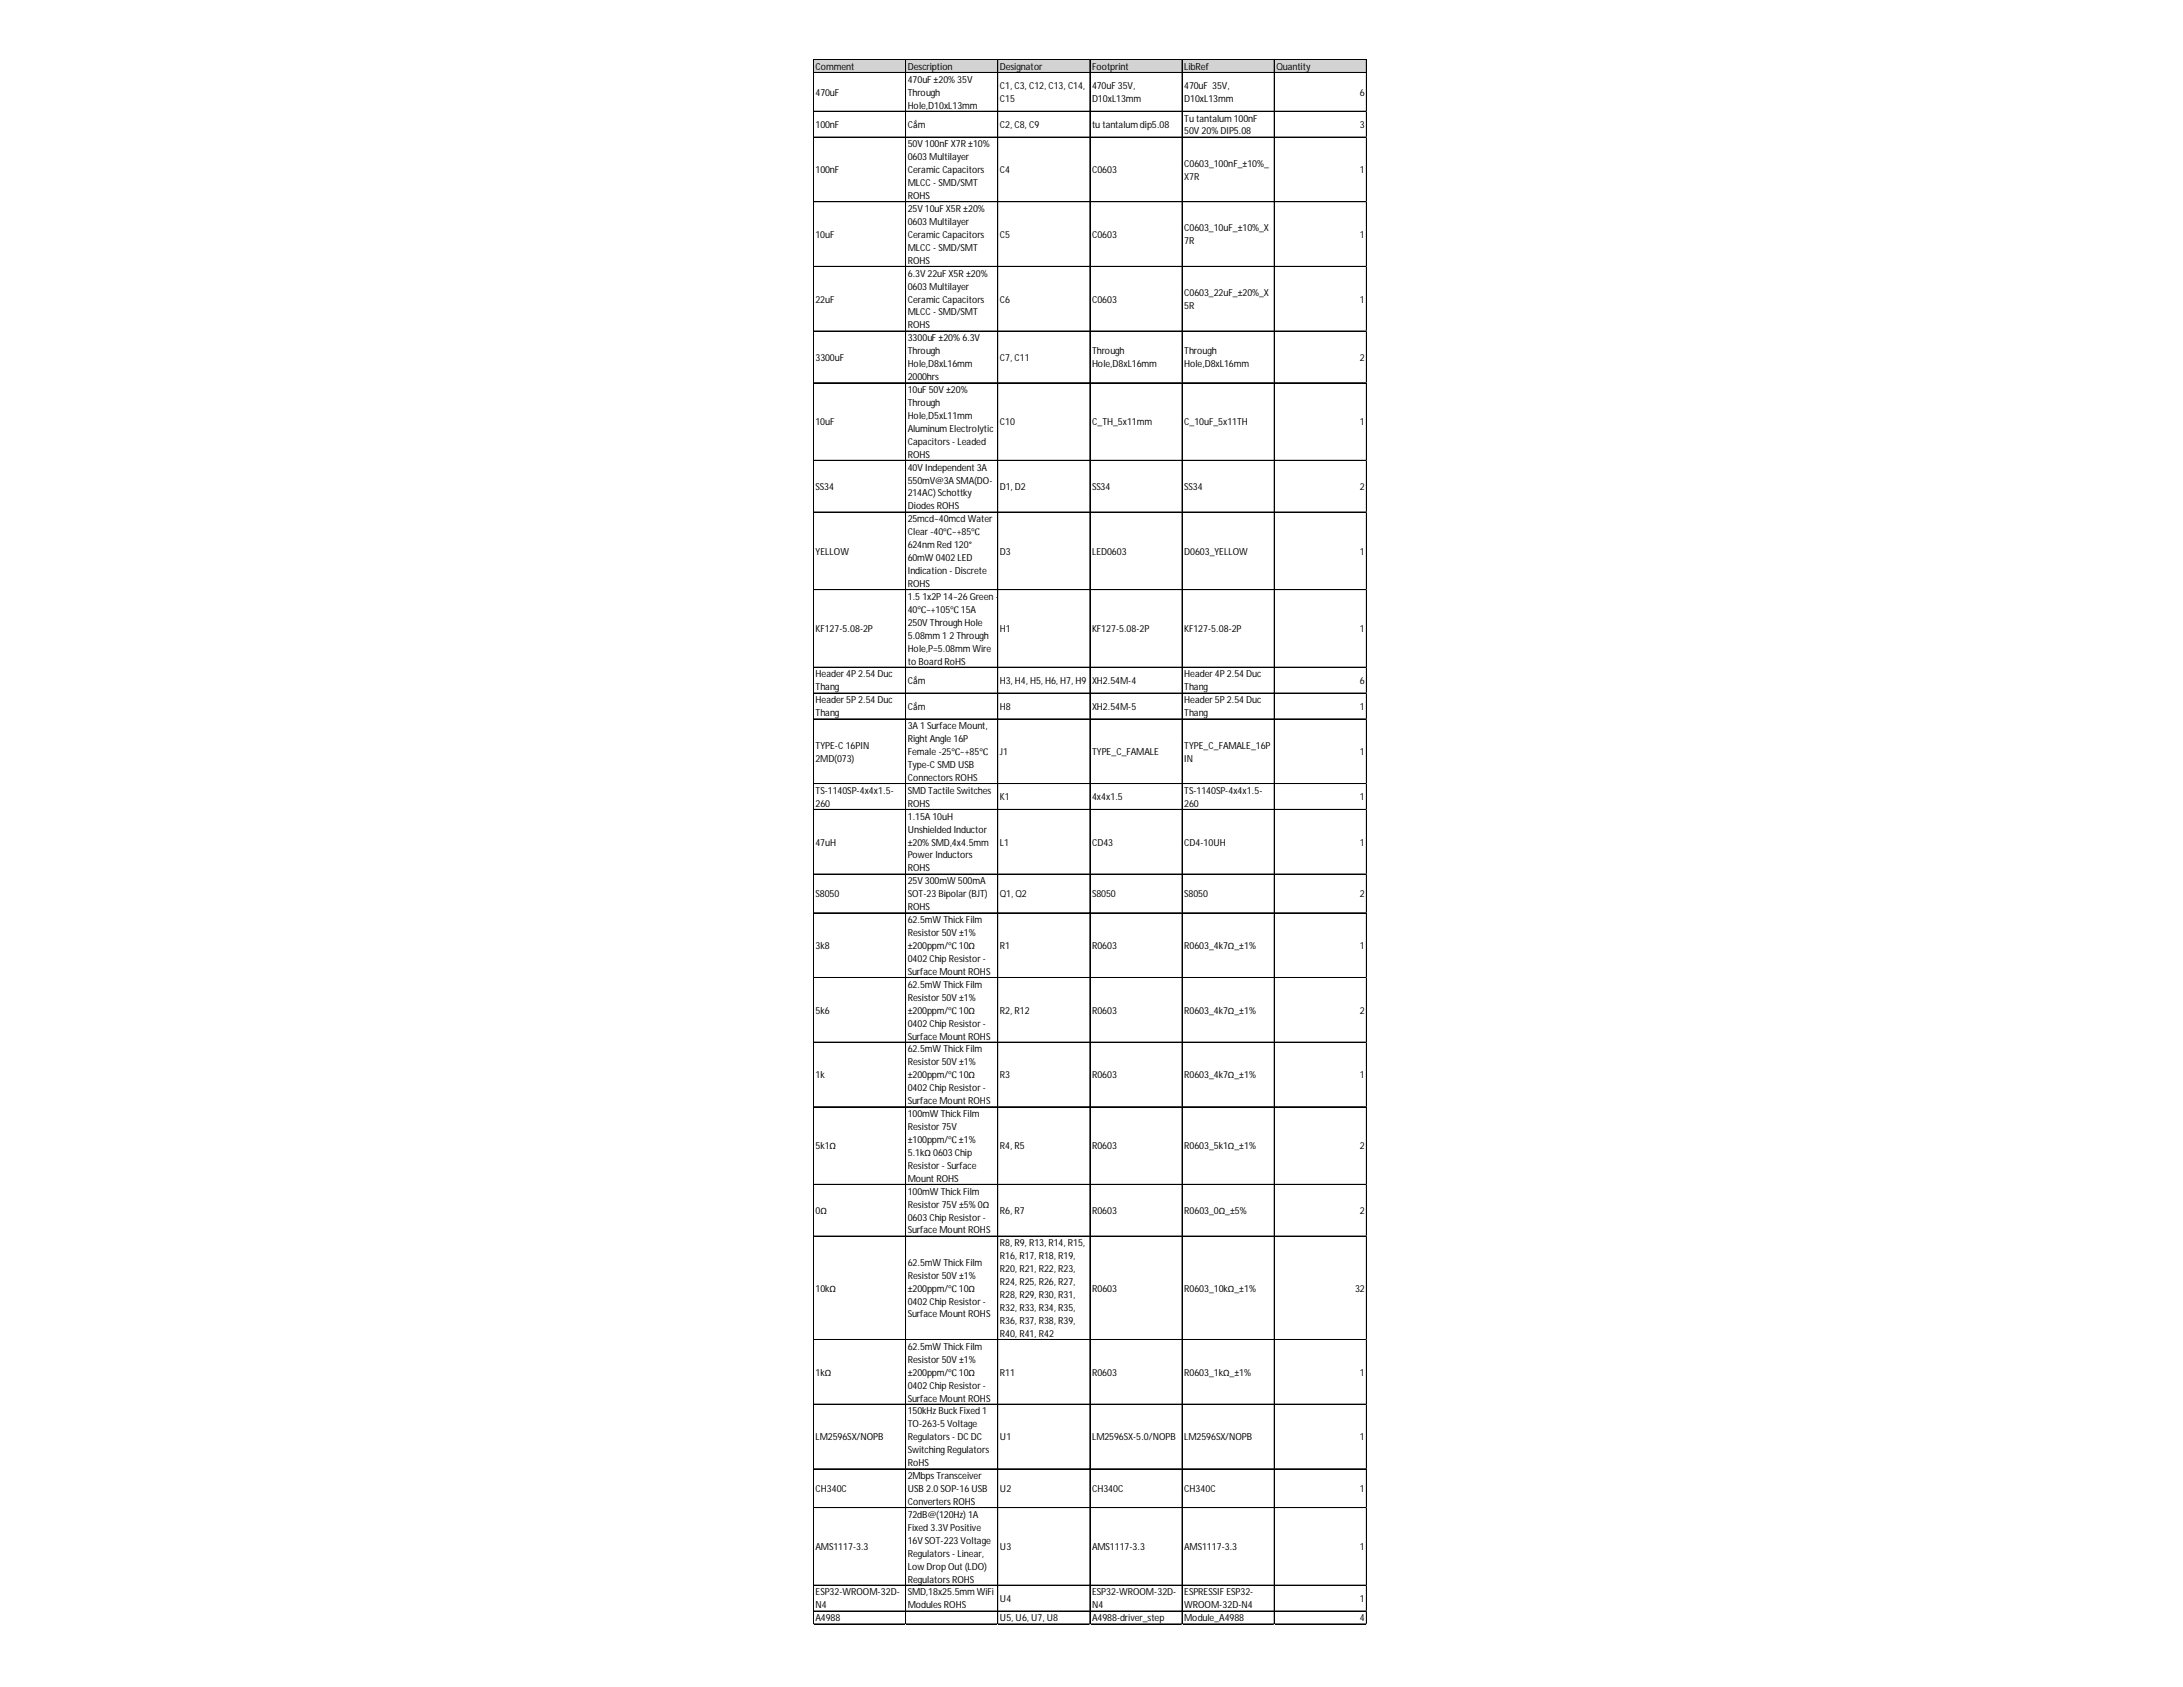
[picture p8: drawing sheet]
<svg xmlns="http://www.w3.org/2000/svg" width="279mm" height="216mm" viewBox="0 0 279 216" stroke-linecap="round" stroke-linejoin="round" font-family="sans-serif">
<defs><g id="words">
<g font-size="1.2">
<text x="104.4" y="8.9">Comment</text>
<text x="116.2" y="8.9">Description</text>
<text x="116.2" y="10.6">470uF ±20% 35V</text>
<text x="128" y="8.9">Designator</text>
<text x="128" y="11.4">C1, C3, C12, C13, C14,</text>
<text x="139.8" y="8.9">Footprint</text>
<text x="139.8" y="11.4">470uF 35V,</text>
<text x="151.6" y="8.9">LibRef</text>
<text x="151.6" y="11.4">470uF 35V,</text>
<text x="163.4" y="8.9">Quantity</text>
<text x="104.4" y="12.2">470uF</text>
<text x="104.4" y="16.4">100nF</text>
<text x="116.2" y="12.2">Through</text>
<text x="116.2" y="13.9">Hole,D10xL13mm</text>
<text x="116.2" y="16.4">Cắm</text>
<text x="128" y="13.1">C15</text>
<text x="128" y="16.4">C2, C8, C9</text>
<text x="139.8" y="13.1">D10xL13mm</text>
<text x="139.8" y="16.4">tu tantalum dip5.08</text>
<text x="151.6" y="13.1">D10xL13mm</text>
<text x="151.6" y="15.6">Tu tantalum 100nF</text>
<text x="151.6" y="17.2">50V 20% DIP5.08</text>
<text x="174.1" y="12.2">6</text>
<text x="174.1" y="16.4">3</text>
<text x="104.4" y="22.2">100nF</text>
<text x="116.2" y="18.9">50V 100nF X7R ±10%</text>
<text x="116.2" y="20.5">0603 Multilayer</text>
<text x="116.2" y="22.2">Ceramic Capacitors</text>
<text x="116.2" y="23.8">MLCC - SMD/SMT</text>
<text x="128" y="22.2">C4</text>
<text x="139.8" y="22.2">C0603</text>
<text x="151.6" y="21.3">C0603_100nF_±10%_</text>
<text x="151.6" y="23">X7R</text>
<text x="174.1" y="22.2">1</text>
<text x="116.2" y="25.5">ROHS</text>
<text x="116.2" y="27.1">25V 10uF X5R ±20%</text>
<text x="116.2" y="28.8">0603 Multilayer</text>
<text x="151.6" y="29.6">C0603_10uF_±10%_X</text>
<text x="104.4" y="30.4">10uF</text>
<text x="116.2" y="30.4">Ceramic Capacitors</text>
<text x="116.2" y="32.1">MLCC - SMD/SMT</text>
<text x="116.2" y="33.8">ROHS</text>
<text x="116.2" y="35.4">6.3V 22uF X5R ±20%</text>
<text x="128" y="30.4">C5</text>
<text x="139.8" y="30.4">C0603</text>
<text x="151.6" y="31.3">7R</text>
<text x="174.1" y="30.4">1</text>
<text x="104.4" y="38.7">22uF</text>
<text x="116.2" y="37.1">0603 Multilayer</text>
<text x="116.2" y="38.7">Ceramic Capacitors</text>
<text x="116.2" y="40.4">MLCC - SMD/SMT</text>
<text x="128" y="38.7">C6</text>
<text x="139.8" y="38.7">C0603</text>
<text x="151.6" y="37.9">C0603_22uF_±20%_X</text>
<text x="151.6" y="39.5">5R</text>
<text x="174.1" y="38.7">1</text>
<text x="104.4" y="46.2">3300uF</text>
<text x="116.2" y="42">ROHS</text>
<text x="116.2" y="43.7">3300uF ±20% 6.3V</text>
<text x="116.2" y="45.3">Through</text>
<text x="116.2" y="47">Hole,D8xL16mm</text>
<text x="128" y="46.2">C7, C11</text>
<text x="139.8" y="45.3">Through</text>
<text x="139.8" y="47">Hole,D8xL16mm</text>
<text x="151.6" y="45.3">Through</text>
<text x="151.6" y="47">Hole,D8xL16mm</text>
<text x="174.1" y="46.2">2</text>
<text x="116.2" y="48.6">2000hrs</text>
<text x="116.2" y="50.3">10uF 50V ±20%</text>
<text x="116.2" y="52">Through</text>
<text x="116.2" y="53.6">Hole,D5xL11mm</text>
<text x="104.4" y="54.4">10uF</text>
<text x="116.2" y="55.3">Aluminum Electrolytic</text>
<text x="116.2" y="56.9">Capacitors - Leaded</text>
<text x="116.2" y="58.6">ROHS</text>
<text x="128" y="54.4">C10</text>
<text x="139.8" y="54.4">C_TH_5x11mm</text>
<text x="151.6" y="54.4">C_10uF_5x11TH</text>
<text x="174.1" y="54.4">1</text>
<text x="104.4" y="62.7">SS34</text>
<text x="116.2" y="60.2">40V Independent 3A</text>
<text x="116.2" y="61.9">550mV@3A SMA(DO-</text>
<text x="116.2" y="63.5">214AC) Schottky</text>
<text x="116.2" y="65.2">Diodes ROHS</text>
<text x="128" y="62.7">D1, D2</text>
<text x="139.8" y="62.7">SS34</text>
<text x="151.6" y="62.7">SS34</text>
<text x="174.1" y="62.7">2</text>
<text x="104.4" y="71">YELLOW</text>
<text x="116.2" y="66.8">25mcd~40mcd Water</text>
<text x="116.2" y="68.5">Clear -40℃~+85℃</text>
<text x="116.2" y="70.2">624nm Red 120°</text>
<text x="116.2" y="71.8">60mW 0402 LED</text>
<text x="128" y="71">D3</text>
<text x="139.8" y="71">LED0603</text>
<text x="151.6" y="71">D0603_YELLOW</text>
<text x="174.1" y="71">1</text>
<text x="116.2" y="73.5">Indication - Discrete</text>
<text x="116.2" y="75.1">ROHS</text>
<text x="116.2" y="76.8">1.5 1x2P14~26 Green -</text>
<text x="104.4" y="80.9">KF127-5.08-2P</text>
<text x="116.2" y="78.4">40℃~+105℃ 15A</text>
<text x="116.2" y="80.1">250V Through Hole</text>
<text x="116.2" y="81.7">5.08mm 1 2 Through</text>
<text x="116.2" y="83.4">Hole,P=5.08mm Wire</text>
<text x="128" y="80.9">H1</text>
<text x="139.8" y="80.9">KF127-5.08-2P</text>
<text x="151.6" y="80.9">KF127-5.08-2P</text>
<text x="174.1" y="80.9">1</text>
<text x="104.4" y="86.7">Header 4P 2.54 Duc</text>
<text x="104.4" y="88.4">Thang</text>
<text x="116.2" y="85">to Board RoHS</text>
<text x="116.2" y="87.5">Cắm</text>
<text x="128" y="87.5">H3, H4, H5, H6, H7, H9</text>
<text x="139.8" y="87.5">XH2.54M-4</text>
<text x="151.6" y="86.7">Header 4P 2.54 Duc</text>
<text x="151.6" y="88.4">Thang</text>
<text x="174.1" y="87.5">6</text>
<text x="104.4" y="90">Header 5P 2.54 Duc</text>
<text x="104.4" y="91.7">Thang</text>
<text x="104.4" y="95.8">TYPE-C 16PIN</text>
<text x="116.2" y="90.8">Cắm</text>
<text x="116.2" y="93.3">3A 1 Surface Mount,</text>
<text x="116.2" y="95">Right Angle 16P</text>
<text x="128" y="90.8">H8</text>
<text x="139.8" y="90.8">XH2.54M-5</text>
<text x="151.6" y="90">Header 5P 2.54 Duc</text>
<text x="151.6" y="91.7">Thang</text>
<text x="151.6" y="95.8">TYPE_C_FAMALE_16P</text>
<text x="174.1" y="90.8">1</text>
<text x="104.4" y="97.5">2MD(073)</text>
<text x="104.4" y="101.6">TS-1140SP-4x4x1.5-</text>
<text x="116.2" y="96.6">Female -25℃~+85℃</text>
<text x="116.2" y="98.3">Type-C SMD USB</text>
<text x="116.2" y="99.9">Connectors ROHS</text>
<text x="116.2" y="101.6">SMD Tactile Switches</text>
<text x="128" y="96.6">J1</text>
<text x="139.8" y="96.6">TYPE_C_FAMALE</text>
<text x="151.6" y="97.5">IN</text>
<text x="151.6" y="101.6">TS-1140SP-4x4x1.5-</text>
<text x="174.1" y="96.6">1</text>
<text x="104.4" y="103.3">260</text>
<text x="116.2" y="103.3">ROHS</text>
<text x="116.2" y="104.9">1.15A 10uH</text>
<text x="116.2" y="106.6">Unshielded Inductor</text>
<text x="128" y="102.4">K1</text>
<text x="139.8" y="102.4">4x4x1.5</text>
<text x="151.6" y="103.3">260</text>
<text x="174.1" y="102.4">1</text>
<text x="104.4" y="108.2">47uH</text>
<text x="116.2" y="108.2">±20% SMD,4x4.5mm</text>
<text x="116.2" y="109.9">Power Inductors</text>
<text x="116.2" y="111.5">ROHS</text>
<text x="116.2" y="113.2">25V 300mW 500mA</text>
<text x="128" y="108.2">L1</text>
<text x="139.8" y="108.2">CD43</text>
<text x="151.6" y="108.2">CD4-10UH</text>
<text x="174.1" y="108.2">1</text>
<text x="104.4" y="114.8">S8050</text>
<text x="116.2" y="114.8">SOT-23 Bipolar(BJT)</text>
<text x="116.2" y="116.5">ROHS</text>
<text x="116.2" y="118.1">62.5mW Thick Film</text>
<text x="116.2" y="119.8">Resistor 50V ±1%</text>
<text x="128" y="114.8">Q1, Q2</text>
<text x="139.8" y="114.8">S8050</text>
<text x="151.6" y="114.8">S8050</text>
<text x="174.1" y="114.8">2</text>
<text x="104.4" y="121.5">3k8</text>
<text x="116.2" y="121.5">±200ppm/℃ 10Ω</text>
<text x="116.2" y="123.1">0402 Chip Resistor -</text>
<text x="116.2" y="124.8">Surface Mount ROHS</text>
<text x="128" y="121.5">R1</text>
<text x="139.8" y="121.5">R0603</text>
<text x="151.6" y="121.5">R0603_4k7Ω_±1%</text>
<text x="174.1" y="121.5">1</text>
<text x="104.4" y="129.7">5k6</text>
<text x="116.2" y="126.4">62.5mW Thick Film</text>
<text x="116.2" y="128.1">Resistor 50V ±1%</text>
<text x="116.2" y="129.7">±200ppm/℃ 10Ω</text>
<text x="116.2" y="131.4">0402 Chip Resistor -</text>
<text x="128" y="129.7">R2, R12</text>
<text x="139.8" y="129.7">R0603</text>
<text x="151.6" y="129.7">R0603_4k7Ω_±1%</text>
<text x="174.1" y="129.7">2</text>
<text x="104.4" y="138">1k</text>
<text x="116.2" y="133">Surface Mount ROHS</text>
<text x="116.2" y="134.7">62.5mW Thick Film</text>
<text x="116.2" y="136.3">Resistor 50V ±1%</text>
<text x="116.2" y="138">±200ppm/℃ 10Ω</text>
<text x="128" y="138">R3</text>
<text x="139.8" y="138">R0603</text>
<text x="151.6" y="138">R0603_4k7Ω_±1%</text>
<text x="174.1" y="138">1</text>
<text x="116.2" y="139.7">0402 Chip Resistor -</text>
<text x="116.2" y="141.3">Surface Mount ROHS</text>
<text x="116.2" y="143">100mW Thick Film</text>
<text x="104.4" y="147.1">5k1Ω</text>
<text x="116.2" y="144.6">Resistor 75V</text>
<text x="116.2" y="146.3">±100ppm/℃ ±1%</text>
<text x="116.2" y="147.9">5.1kΩ 0603 Chip</text>
<text x="116.2" y="149.6">Resistor - Surface</text>
<text x="128" y="147.1">R4, R5</text>
<text x="139.8" y="147.1">R0603</text>
<text x="151.6" y="147.1">R0603_5k1Ω_±1%</text>
<text x="174.1" y="147.1">2</text>
<text x="104.4" y="155.4">0Ω</text>
<text x="116.2" y="151.2">Mount ROHS</text>
<text x="116.2" y="152.9">100mW Thick Film</text>
<text x="116.2" y="154.5">Resistor 75V ±5% 0Ω</text>
<text x="128" y="155.4">R6, R7</text>
<text x="139.8" y="155.4">R0603</text>
<text x="151.6" y="155.4">R0603_0Ω_±5%</text>
<text x="174.1" y="155.4">2</text>
<text x="116.2" y="156.2">0603 Chip Resistor -</text>
<text x="116.2" y="157.9">Surface Mount ROHS</text>
<text x="116.2" y="162">62.5mW Thick Film</text>
<text x="128" y="159.5">R8, R9, R13, R14, R15,</text>
<text x="128" y="161.2">R16, R17, R18, R19,</text>
<text x="104.4" y="165.3">10kΩ</text>
<text x="116.2" y="163.6">Resistor 50V ±1%</text>
<text x="116.2" y="165.3">±200ppm/℃ 10Ω</text>
<text x="116.2" y="167">0402 Chip Resistor -</text>
<text x="128" y="162.8">R20, R21, R22, R23,</text>
<text x="128" y="164.5">R24, R25, R26, R27,</text>
<text x="128" y="166.1">R28, R29, R30, R31,</text>
<text x="128" y="167.8">R32, R33, R34, R35,</text>
<text x="139.8" y="165.3">R0603</text>
<text x="151.6" y="165.3">R0603_10kΩ_±1%</text>
<text x="173.4" y="165.3">32</text>
<text x="116.2" y="168.6">Surface Mount ROHS</text>
<text x="116.2" y="172.7">62.5mW Thick Film</text>
<text x="128" y="169.4">R36, R37, R38, R39,</text>
<text x="128" y="171.1">R40, R41, R42</text>
<text x="104.4" y="176.1">1kΩ</text>
<text x="116.2" y="174.4">Resistor 50V ±1%</text>
<text x="116.2" y="176.1">±200ppm/℃ 10Ω</text>
<text x="116.2" y="177.7">0402 Chip Resistor -</text>
<text x="116.2" y="179.4">Surface Mount ROHS</text>
<text x="128" y="176.1">R11</text>
<text x="139.8" y="176.1">R0603</text>
<text x="151.6" y="176.1">R0603_1kΩ_±1%</text>
<text x="174.1" y="176.1">1</text>
<text x="104.4" y="184.3">LM2596SX/NOPB</text>
<text x="116.2" y="181">150kHz Buck Fixed 1</text>
<text x="116.2" y="182.7">TO-263-5 Voltage</text>
<text x="116.2" y="184.3">Regulators - DC DC</text>
<text x="116.2" y="186">Switching Regulators</text>
<text x="128" y="184.3">U1</text>
<text x="139.8" y="184.3">LM2596SX-5.0/NOPB</text>
<text x="151.6" y="184.3">LM2596SX/NOPB</text>
<text x="174.1" y="184.3">1</text>
<text x="104.4" y="190.9">CH340C</text>
<text x="116.2" y="187.6">RoHS</text>
<text x="116.2" y="189.3">2Mbps Transceiver</text>
<text x="116.2" y="190.9">USB 2.0 SOP-16 USB</text>
<text x="128" y="190.9">U2</text>
<text x="139.8" y="190.9">CH340C</text>
<text x="151.6" y="190.9">CH340C</text>
<text x="174.1" y="190.9">1</text>
<text x="116.2" y="192.6">Converters ROHS</text>
<text x="116.2" y="194.3">72dB@(120Hz) 1A</text>
<text x="116.2" y="195.9">Fixed 3.3V Positive</text>
<text x="116.2" y="197.6">16V SOT-223 Voltage</text>
<text x="104.4" y="198.4">AMS1117-3.3</text>
<text x="116.2" y="199.2">Regulators - Linear,</text>
<text x="116.2" y="200.9">Low Drop Out (LDO)</text>
<text x="116.2" y="202.5">Regulators ROHS</text>
<text x="128" y="198.4">U3</text>
<text x="139.8" y="198.4">AMS1117-3.3</text>
<text x="151.6" y="198.4">AMS1117-3.3</text>
<text x="174.1" y="198.4">1</text>
<text x="104.4" y="204.2">ESP32-WROOM-32D-</text>
<text x="104.4" y="205.8">N4</text>
<text x="104.4" y="207.5">A4988</text>
<text x="116.2" y="204.2">SMD,18x25.5mm WiFi</text>
<text x="116.2" y="205.8">Modules ROHS</text>
<text x="128" y="205">U4</text>
<text x="128" y="207.5">U5, U6, U7, U8</text>
<text x="139.8" y="204.2">ESP32-WROOM-32D-</text>
<text x="139.8" y="205.8">N4</text>
<text x="139.8" y="207.5">A4988-driver_step</text>
<text x="151.6" y="204.2">ESPRESSIF ESP32-</text>
<text x="151.6" y="205.8">WROOM-32D-N4</text>
<text x="151.6" y="207.5">Module_A4988</text>
<text x="174.1" y="205">1</text>
<text x="174.1" y="207.5">4</text>
</g>
</g></defs>
<path d="M104.1 7.6h70.9v1.7h-70.9z" fill="#d3d3d3"/>
<g fill="none" stroke="#000" stroke-width=".13">
<path d="M104.1 7.6v200.3M104.2 7.6h70.7M104.2 9.3h70.7M104.2 14.2h70.7M104.2 14.3h70.7M104.2 17.5h70.7M104.2 17.6h70.7M115.9 7.7v200.2M127.7 7.7v200.2M139.5 7.7v200.2M151.3 7.7v200.2M163.1 7.7v200.2"/>
<path d="M174.9 7.7v200.2M104.2 25.8h70.7M104.2 25.9h70.7M104.2 34.1h70.7M104.2 42.4h70.7M104.2 49h70.7M104.2 58.9h70.7M104.2 65.5h70.7M104.2 65.6h70.7M104.2 75.5h70.7M104.2 85.4h70.7M104.2 88.7h70.7"/>
<path d="M104.2 92h70.7M104.2 100.3h70.7M104.2 103.6h70.7M104.2 111.9h70.7M104.2 116.8h70.7M104.2 116.9h70.7M104.2 125.1h70.7M104.2 133.4h70.7M104.2 141.6h70.7M104.2 141.7h70.7M104.2 151.6h70.7M104.2 158.2h70.7"/>
<path d="M104.2 171.4h70.7M104.2 171.5h70.7M104.2 179.7h70.7M104.2 188h70.7M104.2 192.9h70.7M104.2 193h70.7M104.2 202.9h70.7M104.2 206.2h70.7M104.2 207.8h70.7M104.2 207.9h70.7"/>
</g>
<path d="M104.1 207.9h.1" fill="none" stroke="#e0e0e0" stroke-width=".13"/>
<path d="M104.1 207.9h.1z" fill="#e0e0e0"/>
<path d="M115.9 207.9h.1" fill="none" stroke="#e0e0e0" stroke-width=".13"/>
<path d="M115.9 207.9h.1z" fill="#e0e0e0"/>
<path d="M127.7 207.9h.1" fill="none" stroke="#e0e0e0" stroke-width=".13"/>
<path d="M127.7 207.9h.1z" fill="#e0e0e0"/>
<path d="M139.5 207.9h.1" fill="none" stroke="#e0e0e0" stroke-width=".13"/>
<path d="M139.5 207.9h.1z" fill="#e0e0e0"/>
<path d="M151.3 207.9h.1" fill="none" stroke="#e0e0e0" stroke-width=".13"/>
<path d="M151.3 207.9h.1z" fill="#e0e0e0"/>
<path d="M163.1 207.9h.1" fill="none" stroke="#e0e0e0" stroke-width=".13"/>
<path d="M163.1 207.9h.1z" fill="#e0e0e0"/>
<path d="M174.9 207.9h.1" fill="none" stroke="#e0e0e0" stroke-width=".13"/>
<path d="M174.9 14.2h.1" fill="none" stroke="#e0e0e0" stroke-width=".13"/>
<path d="M174.9 14.2l.1 .1z" fill="#e0e0e0"/>
<path d="M174.9 17.5h.1" fill="none" stroke="#e0e0e0" stroke-width=".13"/>
<path d="M174.9 17.5l.1 .1z" fill="#e0e0e0"/>
<path d="M174.9 25.8h.1" fill="none" stroke="#e0e0e0" stroke-width=".13"/>
<path d="M174.9 25.8l.1 .1z" fill="#e0e0e0"/>
<path d="M174.9 34.1h.1" fill="none" stroke="#e0e0e0" stroke-width=".13"/>
<path d="M174.9 34.1l.1 .1z" fill="#e0e0e0"/>
<path d="M174.9 42.4h.1" fill="none" stroke="#e0e0e0" stroke-width=".13"/>
<path d="M174.9 42.4h.1z" fill="#e0e0e0"/>
<path d="M174.9 49h.1" fill="none" stroke="#e0e0e0" stroke-width=".13"/>
<path d="M174.9 49l.1 .1z" fill="#e0e0e0"/>
<path d="M174.9 58.9h.1" fill="none" stroke="#e0e0e0" stroke-width=".13"/>
<path d="M174.9 58.9l.1 .1z" fill="#e0e0e0"/>
<path d="M174.9 65.5h.1" fill="none" stroke="#e0e0e0" stroke-width=".13"/>
<path d="M174.9 65.5l.1 .1z" fill="#e0e0e0"/>
<path d="M174.9 75.5h.1" fill="none" stroke="#e0e0e0" stroke-width=".13"/>
<path d="M174.9 75.5h.1z" fill="#e0e0e0"/>
<path d="M174.9 85.4h.1" fill="none" stroke="#e0e0e0" stroke-width=".13"/>
<path d="M174.9 85.4l.1 .1z" fill="#e0e0e0"/>
<path d="M174.9 88.7h.1" fill="none" stroke="#e0e0e0" stroke-width=".13"/>
<path d="M174.9 88.7l.1 .1z" fill="#e0e0e0"/>
<path d="M174.9 92h.1" fill="none" stroke="#e0e0e0" stroke-width=".13"/>
<path d="M174.9 92l.1 .1z" fill="#e0e0e0"/>
<path d="M174.9 100.3h.1" fill="none" stroke="#e0e0e0" stroke-width=".13"/>
<path d="M174.9 100.3h.1z" fill="#e0e0e0"/>
<path d="M174.9 103.6h.1" fill="none" stroke="#e0e0e0" stroke-width=".13"/>
<path d="M174.9 103.6l.1 .1z" fill="#e0e0e0"/>
<path d="M174.9 111.9h.1" fill="none" stroke="#e0e0e0" stroke-width=".13"/>
<path d="M174.9 111.9h.1z" fill="#e0e0e0"/>
<path d="M174.9 116.8h.1" fill="none" stroke="#e0e0e0" stroke-width=".13"/>
<path d="M174.9 116.8l.1 .1z" fill="#e0e0e0"/>
<path d="M174.9 125.1h.1" fill="none" stroke="#e0e0e0" stroke-width=".13"/>
<path d="M174.9 125.1l.1 .1z" fill="#e0e0e0"/>
<path d="M174.9 133.4h.1" fill="none" stroke="#e0e0e0" stroke-width=".13"/>
<path d="M174.9 133.4h.1z" fill="#e0e0e0"/>
<path d="M174.9 141.6h.1" fill="none" stroke="#e0e0e0" stroke-width=".13"/>
<path d="M174.9 141.6l.1 .1z" fill="#e0e0e0"/>
<path d="M174.9 151.6h.1" fill="none" stroke="#e0e0e0" stroke-width=".13"/>
<path d="M174.9 151.6h.1z" fill="#e0e0e0"/>
<path d="M174.9 158.2h.1" fill="none" stroke="#e0e0e0" stroke-width=".13"/>
<path d="M174.9 158.2l.1 .1z" fill="#e0e0e0"/>
<path d="M174.9 171.4h.1" fill="none" stroke="#e0e0e0" stroke-width=".13"/>
<path d="M174.9 171.4l.1 .1z" fill="#e0e0e0"/>
<path d="M174.9 179.7h.1" fill="none" stroke="#e0e0e0" stroke-width=".13"/>
<path d="M174.9 179.7l.1 .1z" fill="#e0e0e0"/>
<path d="M174.9 188h.1" fill="none" stroke="#e0e0e0" stroke-width=".13"/>
<path d="M174.9 188h.1z" fill="#e0e0e0"/>
<path d="M174.9 192.9h.1" fill="none" stroke="#e0e0e0" stroke-width=".13"/>
<path d="M174.9 192.9l.1 .1z" fill="#e0e0e0"/>
<path d="M174.9 202.9h.1" fill="none" stroke="#e0e0e0" stroke-width=".13"/>
<path d="M174.9 202.9h.1z" fill="#e0e0e0"/>
<path d="M174.9 206.2h.1" fill="none" stroke="#e0e0e0" stroke-width=".13"/>
<path d="M174.9 206.2h.1z" fill="#e0e0e0"/>
<path d="M174.9 207.8h.1" fill="none" stroke="#e0e0e0" stroke-width=".13"/>
<path d="M174.9 207.8l.1 .1z" fill="#e0e0e0"/>
<use href="#words"/>
</svg>
